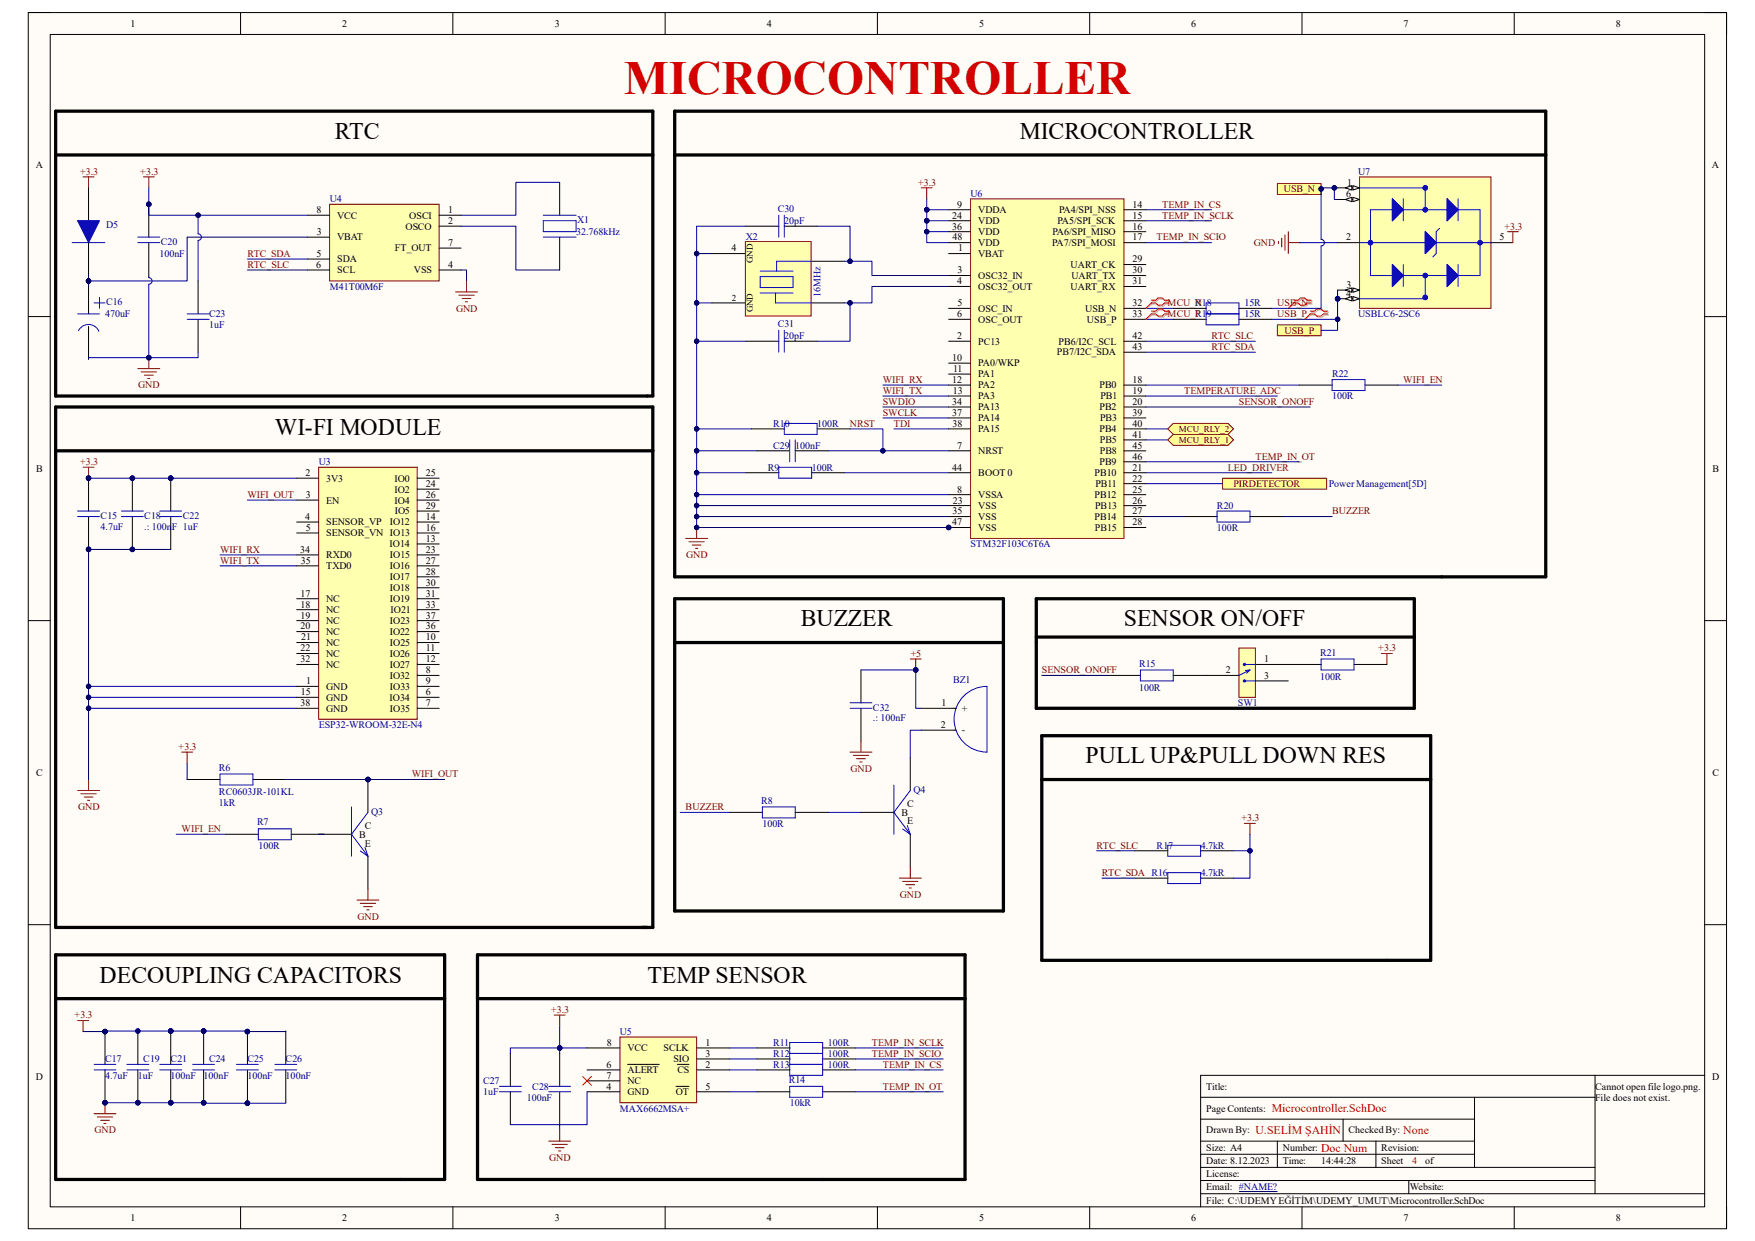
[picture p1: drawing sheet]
<svg xmlns="http://www.w3.org/2000/svg" width="297mm" height="210mm" viewBox="0 0 297 210" stroke-linecap="round" stroke-linejoin="round" font-family="sans-serif">
<defs><g id="words">
<text font-size="8" fill="#d50000" x="105.6" y="16">MICROCONTROLLER</text>
<g font-size="4">
<text x="56.7" y="23.5">RTC</text>
<text x="172.6" y="23.5">MICROCONTROLLER</text>
<text x="46.5" y="73.6">WI-FI MODULE</text>
<text x="135.5" y="106">BUZZER</text>
<text x="190.2" y="106">SENSOR ON/OFF</text>
<text x="183.7" y="129.2">PULL UP&amp;PULL DOWN RES</text>
<text x="16.8" y="166.3">DECOUPLING CAPACITORS</text>
<text x="109.6" y="166.3">TEMP SENSOR</text>
</g>
<g font-size="2" fill="#d50000">
<text x="212.5" y="191.9">U.SELİM ŞAHİN</text>
<text x="215.2" y="188.2">Microcontroller.SchDoc</text>
<text x="237.5" y="191.9">None</text>
<text x="223.6" y="194.9">Doc Num</text>
</g>
<g font-size="1.7">
<text x="22.1" y="4.5">1</text>
<text x="57.9" y="4.5">2</text>
<text x="93.9" y="4.5">3</text>
<text x="129.8" y="4.5">4</text>
<text x="165.7" y="4.5">5</text>
<text x="201.6" y="4.5">6</text>
<text x="237.5" y="4.5">7</text>
<text x="273.5" y="4.5">8</text>
<text x="6.1" y="28.4">A</text>
<text x="289.7" y="28.4">A</text>
<text x="162" y="35.1">9</text>
<text x="191.7" y="35.1">14</text>
<text x="227.8" y="33.4">6</text>
<text x="228" y="31.4">1</text>
<text x="53.6" y="36.1">8</text>
<text x="53.6" y="39.8">3</text>
<text x="57.1" y="40.7">VBAT</text>
<text x="57.1" y="37">VCC</text>
<text x="68.6" y="38.9">OSCO</text>
<text x="69.3" y="37">OSCI</text>
<text x="75.8" y="36.1">1</text>
<text x="75.8" y="37.9">2</text>
<text x="75.8" y="41.6">7</text>
<text x="161.2" y="37">24</text>
<text x="161.2" y="38.9">36</text>
<text x="161.2" y="40.7">48</text>
<text x="165.6" y="36.1">VDDA</text>
<text x="165.6" y="37.9">VDD</text>
<text x="165.6" y="39.8">VDD</text>
<text x="165.6" y="41.6">VDD</text>
<text x="178.1" y="41.6">PA7/SPI_MOSI</text>
<text x="178.1" y="39.8">PA6/SPI_MISO</text>
<text x="178.9" y="37.9">PA5/SPI_SCK</text>
<text x="179.2" y="36.1">PA4/SPI_NSS</text>
<text x="191.7" y="37">15</text>
<text x="191.7" y="38.9">16</text>
<text x="191.7" y="40.7">17</text>
<text x="227.8" y="40.7">2</text>
<text x="253.8" y="40.7">5</text>
<text x="53.5" y="45.3">6</text>
<text x="53.6" y="43.5">5</text>
<text x="57.1" y="44.4">SDA</text>
<text x="57.1" y="46.3">SCL</text>
<text x="66.8" y="42.5">FT_OUT</text>
<text x="70" y="46.3">VSS</text>
<text x="75.8" y="45.3">4</text>
<text x="123.8" y="42.5">4</text>
<text x="162.1" y="46.3">3</text>
<text x="162.1" y="42.5">1</text>
<text x="165.6" y="43.5">VBAT</text>
<text x="165.6" y="47.2">OSC32_IN</text>
<text x="181.2" y="45.3">UART_CK</text>
<text x="181.3" y="47.2">UART_TX</text>
<text x="191.7" y="44.4">29</text>
<text x="191.7" y="46.3">30</text>
<text x="162" y="48.1">4</text>
<text x="162" y="53.7">6</text>
<text x="162.1" y="51.8">5</text>
<text x="165.6" y="49.1">OSC32_OUT</text>
<text x="165.6" y="52.7">OSC_IN</text>
<text x="181.2" y="49.1">UART_RX</text>
<text x="183.6" y="52.7">USB_N</text>
<text x="191.7" y="51.8">32</text>
<text x="191.7" y="53.7">33</text>
<text x="191.7" y="48.1">31</text>
<text x="227.8" y="50.2">4</text>
<text x="227.9" y="48.7">3</text>
<text x="162" y="57.4">2</text>
<text x="165.6" y="54.6">OSC_OUT</text>
<text x="165.6" y="58.3">PC13</text>
<text x="179.2" y="58.3">PB6/I2C_SCL</text>
<text x="183.9" y="54.6">USB_P</text>
<text x="191.7" y="57.4">42</text>
<text x="191.7" y="59.2">43</text>
<text x="161.2" y="61.1">10</text>
<text x="161.2" y="64.8">12</text>
<text x="161.3" y="62.9">11</text>
<text x="165.6" y="62">PA0/WKP</text>
<text x="165.6" y="63.9">PA1</text>
<text x="165.6" y="65.7">PA2</text>
<text x="178.9" y="60.2">PB7/I2C_SDA</text>
<text x="186.1" y="65.7">PB0</text>
<text x="191.7" y="64.8">18</text>
<text x="161.2" y="68.5">34</text>
<text x="161.2" y="70.4">37</text>
<text x="161.2" y="66.7">13</text>
<text x="165.6" y="67.6">PA3</text>
<text x="165.6" y="69.4">PA13</text>
<text x="165.6" y="71.3">PA14</text>
<text x="186.1" y="69.4">PB2</text>
<text x="186.2" y="71.3">PB3</text>
<text x="186.2" y="67.6">PB1</text>
<text x="191.7" y="66.7">19</text>
<text x="191.7" y="68.5">20</text>
<text x="191.7" y="70.4">39</text>
<text x="161.2" y="72.2">38</text>
<text x="162" y="75.9">7</text>
<text x="165.6" y="76.9">NRST</text>
<text x="165.6" y="73.2">PA15</text>
<text x="186.1" y="73.2">PB4</text>
<text x="186.1" y="75">PB5</text>
<text x="186.1" y="76.9">PB8</text>
<text x="191.7" y="72.2">40</text>
<text x="191.7" y="74.1">41</text>
<text x="191.7" y="75.9">45</text>
<text x="191.7" y="77.8">46</text>
<text x="6.1" y="79.9">B</text>
<text x="51.7" y="80.6">2</text>
<text x="55.2" y="81.5">3V3</text>
<text x="66.8" y="83.4">IO2</text>
<text x="66.8" y="81.5">IO0</text>
<text x="72.1" y="82.4">24</text>
<text x="72.1" y="80.6">25</text>
<text x="161.2" y="79.6">44</text>
<text x="162" y="83.4">8</text>
<text x="165.6" y="80.6">BOOT 0</text>
<text x="185.3" y="80.6">PB10</text>
<text x="185.4" y="82.4">PB11</text>
<text x="186.1" y="78.7">PB9</text>
<text x="191.7" y="79.6">21</text>
<text x="191.7" y="81.5">22</text>
<text x="191.7" y="83.4">25</text>
<text x="289.8" y="79.9">B</text>
<text x="51.6" y="88">4</text>
<text x="51.7" y="84.3">3</text>
<text x="51.7" y="89.8">5</text>
<text x="55.2" y="85.2">EN</text>
<text x="55.2" y="88.9">SENSOR_VP</text>
<text x="66" y="88.9">IO12</text>
<text x="66.8" y="85.2">IO4</text>
<text x="66.8" y="87">IO5</text>
<text x="72.1" y="88">14</text>
<text x="72.1" y="89.8">16</text>
<text x="72.1" y="84.3">26</text>
<text x="72.1" y="86.1">29</text>
<text x="161.2" y="88.9">47</text>
<text x="161.2" y="87">35</text>
<text x="161.2" y="85.2">23</text>
<text x="165.6" y="84.3">VSSA</text>
<text x="165.6" y="86.1">VSS</text>
<text x="165.6" y="88">VSS</text>
<text x="165.6" y="89.8">VSS</text>
<text x="185.3" y="84.3">PB12</text>
<text x="185.3" y="88">PB14</text>
<text x="185.3" y="89.8">PB15</text>
<text x="185.3" y="86.1">PB13</text>
<text x="191.7" y="85.2">26</text>
<text x="191.7" y="87">27</text>
<text x="191.7" y="88.9">28</text>
<text x="50.8" y="93.6">34</text>
<text x="50.9" y="95.4">35</text>
<text x="55.2" y="90.8">SENSOR_VN IO13</text>
<text x="55.2" y="94.5">RXD0</text>
<text x="65.9" y="92.6">IO14</text>
<text x="66" y="94.5">IO15</text>
<text x="72.1" y="91.7">13</text>
<text x="72.1" y="93.6">23</text>
<text x="72.1" y="95.4">27</text>
<text x="50.8" y="101">17</text>
<text x="55.2" y="101.9">NC</text>
<text x="55.2" y="96.3">TXD0</text>
<text x="66" y="96.3">IO16</text>
<text x="66" y="98.2">IO17</text>
<text x="66" y="100">IO18</text>
<text x="66" y="101.9">IO19</text>
<text x="72.1" y="97.2">28</text>
<text x="72.1" y="99.1">30</text>
<text x="72.1" y="101">31</text>
<text x="50.8" y="102.8">18</text>
<text x="50.8" y="104.7">19</text>
<text x="50.8" y="106.5">20</text>
<text x="55.2" y="103.8">NC</text>
<text x="55.2" y="105.6">NC</text>
<text x="55.2" y="107.4">NC</text>
<text x="66" y="107.4">IO22</text>
<text x="66" y="105.6">IO23</text>
<text x="66.1" y="103.8">IO21</text>
<text x="72.1" y="102.8">33</text>
<text x="72.1" y="106.5">36</text>
<text x="72.1" y="104.7">37</text>
<text x="50.8" y="110.2">22</text>
<text x="50.8" y="112.1">32</text>
<text x="51" y="108.4">21</text>
<text x="55.2" y="109.3">NC</text>
<text x="55.2" y="111.2">NC</text>
<text x="55.2" y="113">NC</text>
<text x="66" y="111.2">IO26</text>
<text x="66" y="113">IO27</text>
<text x="66" y="109.3">IO25</text>
<text x="72.1" y="114">8</text>
<text x="72.1" y="108.4">10</text>
<text x="72.1" y="110.2">11</text>
<text x="72.1" y="112.1">12</text>
<text x="207.4" y="114">2</text>
<text x="214" y="112.1">1</text>
<text x="50.8" y="119.5">38</text>
<text x="50.9" y="117.6">15</text>
<text x="51.8" y="115.8">1</text>
<text x="55.2" y="116.7">GND</text>
<text x="55.2" y="118.6">GND</text>
<text x="65.9" y="118.6">IO34</text>
<text x="66" y="114.9">IO32</text>
<text x="66" y="116.7">IO33</text>
<text x="72.1" y="117.6">6</text>
<text x="72.1" y="119.5">7</text>
<text x="72.1" y="115.8">9</text>
<text x="159.3" y="119.5">1</text>
<text x="214" y="114.9">3</text>
<text x="55.2" y="120.4">GND</text>
<text x="66" y="120.4">IO35</text>
<text x="159.2" y="123.2">2</text>
<text x="162.8" y="124.1">-</text>
<text x="162.8" y="120.4">+</text>
<text x="6.1" y="131.3">C</text>
<text x="289.8" y="131.3">C</text>
<text x="153.5" y="136.6">C</text>
<text x="60.8" y="141.8">B</text>
<text x="61.7" y="140.3">C</text>
<text x="61.8" y="143.3">E</text>
<text x="152.6" y="138">B</text>
<text x="153.5" y="139.5">E</text>
<text x="102.7" y="177">8</text>
<text x="106.2" y="177.9">VCC</text>
<text x="112.3" y="177.9">SCLK</text>
<text x="114" y="179.8">SIO</text>
<text x="119.4" y="177">1</text>
<text x="119.4" y="178.9">3</text>
<text x="6.1" y="182.8">D</text>
<text x="102.7" y="184.4">4</text>
<text x="102.7" y="180.7">6</text>
<text x="102.7" y="182.5">7</text>
<text x="106.2" y="185.3">GND</text>
<text x="106.2" y="181.6">ALERT</text>
<text x="106.2" y="183.5">NC</text>
<text x="114.4" y="185.3">OT</text>
<text x="114.6" y="181.6">CS</text>
<text x="119.4" y="180.7">2</text>
<text x="119.4" y="184.4">5</text>
<text x="204.1" y="184.4">Title:</text>
<text x="270" y="184.4">Cannot open file logo.png.</text>
<text x="289.8" y="182.8">D</text>
<text x="204.1" y="191.8">Drawn By:</text>
<text x="204.1" y="188.1">Page Contents:</text>
<text x="228.2" y="191.8">Checked By:</text>
<text x="270" y="186.3">File does not exist.</text>
<text x="204.1" y="194.8">Size: A4</text>
<text x="204.1" y="197">Date: 8.12.2023</text>
<text x="217.1" y="194.8">Number:</text>
<text x="217.1" y="197">Time:</text>
<text x="223.6" y="197">14:44:28</text>
<text x="233.8" y="194.8">Revision:</text>
<text x="233.8" y="197">Sheet</text>
<text x="241.2" y="197">of</text>
<text x="204.1" y="203.7">File: C:\UDEMY EĞİTİM\UDEMY_UMUT\Microcontroller.SchDoc</text>
<text x="204.1" y="199.2">License:</text>
<text x="204.1" y="201.5">Email: #NAME?</text>
<text x="238.6" y="201.5">Website:</text>
<text x="22.1" y="206.7">1</text>
<text x="57.9" y="206.7">2</text>
<text x="93.9" y="206.7">3</text>
<text x="129.8" y="206.7">4</text>
<text x="165.7" y="206.7">5</text>
<text x="201.6" y="206.7">6</text>
<text x="237.5" y="206.7">7</text>
<text x="273.5" y="206.7">8</text>
</g>
<g font-size="1.7" fill="#800000">
<text x="13.5" y="29.6">+3.3</text>
<text x="23.7" y="29.6">+3.3</text>
<text x="155.4" y="31.4">+3.3</text>
<text x="196.7" y="35.1">TEMP_IN_CS</text>
<text x="217.3" y="32.6">USB_N</text>
<text x="195.7" y="40.7">TEMP_IN_SCIO</text>
<text x="196.7" y="37">TEMP_IN_SCLK</text>
<text x="212.2" y="41.6">GND</text>
<text x="254.6" y="38.9">+3.3</text>
<text x="41.9" y="43.5">RTC_SDA</text>
<text x="41.9" y="45.3">RTC_SLC</text>
<text x="77.2" y="52.7">GND</text>
<text x="197.6" y="51.8">MCU_N</text>
<text x="197.6" y="53.7">MCU_P</text>
<text x="216.2" y="51.8">USB_N</text>
<text x="216.2" y="53.7">USB_P</text>
<text x="205" y="57.4">RTC_SLC</text>
<text x="205" y="59.2">RTC_SDA</text>
<text x="217.4" y="56.5">USB_P</text>
<text x="23.4" y="65.7">GND</text>
<text x="149.4" y="64.8">WIFI_RX</text>
<text x="237.5" y="64.8">WIFI_EN</text>
<text x="149.4" y="66.7">WIFI_TX</text>
<text x="149.4" y="68.5">SWDIO</text>
<text x="149.4" y="70.4">SWCLK</text>
<text x="200.4" y="66.7">TEMPERATURE_ADC</text>
<text x="209.7" y="68.5">SENSOR_ONOFF</text>
<text x="143.8" y="72.2">NRST</text>
<text x="151.3" y="72.2">TDI</text>
<text x="212.5" y="77.8">TEMP_IN_OT</text>
<text x="13.5" y="78.7">+3.3</text>
<text x="207.8" y="79.6">LED_DRIVER</text>
<text x="208.7" y="82.4">PIRDETECTOR</text>
<text x="41.9" y="84.3">WIFI_OUT</text>
<text x="225.4" y="87">BUZZER</text>
<text x="37.3" y="93.6">WIFI_RX</text>
<text x="37.3" y="95.4">WIFI_TX</text>
<text x="116.1" y="94.5">GND</text>
<text x="154.1" y="111.2">+5</text>
<text x="176.3" y="114">SENSOR_ONOFF</text>
<text x="233.3" y="110.2">+3.3</text>
<text x="30.2" y="126.9">+3.3</text>
<text x="69.7" y="131.6">WIFI_OUT</text>
<text x="143.9" y="130.6">GND</text>
<text x="13.2" y="137.1">GND</text>
<text x="116" y="137.1">BUZZER</text>
<text x="30.7" y="140.8">WIFI_EN</text>
<text x="185.6" y="143.6">RTC_SLC</text>
<text x="210.1" y="139">+3.3</text>
<text x="186.5" y="148.3">RTC_SDA R16</text>
<text x="60.5" y="155.7">GND</text>
<text x="152.3" y="151.9">GND</text>
<text x="12.6" y="172.3">+3.3</text>
<text x="93.3" y="171.4">+3.3</text>
<text x="147.6" y="177">TEMP_IN_SCLK</text>
<text x="147.6" y="178.9">TEMP_IN_SCIO</text>
<text x="149.4" y="180.7">TEMP_IN_CS</text>
<text x="149.4" y="184.4">TEMP_IN_OT</text>
<text x="16" y="191.8">GND</text>
<text x="92.9" y="196.5">GND</text>
</g>
<g font-size="1.7" fill="#000080">
<text x="229.8" y="29.6">U7</text>
<text x="55.8" y="34.2">U4</text>
<text x="131.6" y="35.9">C30</text>
<text x="164.3" y="33.3">U6</text>
<text x="17.9" y="38.7">D5</text>
<text x="27.2" y="41.4">C20</text>
<text x="97.5" y="39.8">32.768kHz</text>
<text x="97.7" y="37.7">X1</text>
<text x="126.2" y="40.7">X2</text>
<text x="132.7" y="37.9">20pF</text>
<text x="27" y="43.5">100nF</text>
<text x="17.8" y="53.7">470uF</text>
<text x="17.9" y="51.6">C16</text>
<text x="35.4" y="53.7">C23</text>
<text x="55.8" y="49.1">M41T00M6F</text>
<text x="138.9" y="50.3" transform="rotate(-90 138.9 50.3)">16MHz</text>
<text x="202.3" y="51.8">R18</text>
<text x="202.3" y="53.7">R19</text>
<text x="210.6" y="51.8">15R</text>
<text x="210.6" y="53.7">15R</text>
<text x="229.8" y="53.7">USBLC6-2SC6</text>
<text x="35.4" y="55.5">1uF</text>
<text x="131.6" y="55.3">C31</text>
<text x="132.7" y="57.4">20pF</text>
<text x="225.4" y="63.9">R22</text>
<text x="225.4" y="67.6">100R</text>
<text x="130.9" y="75.9">C29</text>
<text x="130.9" y="72.2">R10</text>
<text x="134.6" y="75.9">100nF</text>
<text x="138.3" y="72.2">100R</text>
<text x="53.9" y="78.7">U3</text>
<text x="130" y="79.6">R9</text>
<text x="137.4" y="79.6">100R</text>
<text x="224.9" y="82.4">Power Management[5D]</text>
<text x="17" y="89.7">4.7uF</text>
<text x="17" y="87.8">C15</text>
<text x="24.4" y="89.7">.: 100nF 1uF</text>
<text x="24.4" y="87.8">C18</text>
<text x="30.9" y="87.8">C22</text>
<text x="206" y="89.8">100R</text>
<text x="206" y="86.1">R20</text>
<text x="164.3" y="92.6">STM32F103C6T6A</text>
<text x="192.8" y="112.8">R15</text>
<text x="223.4" y="111">R21</text>
<text x="161.3" y="115.6">BZ1</text>
<text x="192.8" y="116.9">100R</text>
<text x="209.5" y="119.5">SW1</text>
<text x="223.4" y="115.1">100R</text>
<text x="53.9" y="123.2">ESP32-WROOM-32E-N4</text>
<text x="147.7" y="122.1">.: 100nF</text>
<text x="147.7" y="120.3">C32</text>
<text x="37" y="130.4">R6</text>
<text x="37" y="136.4">1kR</text>
<text x="37" y="134.5">RC0603JR-101KL</text>
<text x="62.8" y="137.9">Q3</text>
<text x="128.8" y="136">R8</text>
<text x="154.6" y="134.2">Q4</text>
<text x="43.5" y="139.7">R7</text>
<text x="43.7" y="143.6">100R</text>
<text x="129" y="139.9">100R</text>
<text x="195.7" y="143.6">R17</text>
<text x="203.2" y="143.6">4.7kR</text>
<text x="203.2" y="148.3">4.7kR</text>
<text x="17.8" y="179.8">C17</text>
<text x="24.3" y="179.8">C19</text>
<text x="28.9" y="179.8">C21</text>
<text x="35.4" y="179.8">C24</text>
<text x="41.9" y="179.8">C25</text>
<text x="48.3" y="179.8">C26</text>
<text x="104.9" y="175.1">U5</text>
<text x="130.9" y="177">R11</text>
<text x="130.9" y="178.9">R12</text>
<text x="140.1" y="177">100R</text>
<text x="140.1" y="178.9">100R</text>
<text x="17.8" y="182.5">4.7uF</text>
<text x="23.3" y="182.5">1uF</text>
<text x="28.9" y="182.5">100nF</text>
<text x="34.5" y="182.5">100nF</text>
<text x="41.9" y="182.5">100nF</text>
<text x="48.3" y="182.5">100nF</text>
<text x="81.7" y="185.3">1uF</text>
<text x="81.7" y="183.5">C27</text>
<text x="90.1" y="184.4">C28</text>
<text x="130.9" y="180.7">R13</text>
<text x="133.5" y="183.3">R14</text>
<text x="140.1" y="180.7">100R</text>
<text x="89.2" y="186.3">100nF</text>
<text x="104.9" y="188.1">MAX6662MSA+</text>
<text x="133.6" y="187.2">10kR</text>
</g>
<text font-size="1.7" fill="#d50000" x="239" y="197">4</text>
<g font-size="1.5">
<text x="127.4" y="44.5" transform="rotate(-90 127.4 44.5)">GND</text>
<text x="123.9" y="50.9">2</text>
<text x="127.4" y="52.9" transform="rotate(-90 127.4 52.9)">GND</text>
</g>
<g font-size="1.5" fill="#800000">
<text x="199.5" y="74.9">MCU_RLY_1</text>
<text x="199.5" y="73.1">MCU_RLY_2</text>
</g>
</g></defs>
<path d="M4.8 2.1h287.4v205.8h-287.4z" fill-rule="evenodd" fill="#fffcf8"/>
<path d="M4.8 2.1h287.4v205.8h-287.4z" fill="none" stroke="#000" stroke-width=".17"/>
<path d="M8.5 5.8h280v198.4h-280z" fill-rule="evenodd" fill="#fffcf8"/>
<g fill="none" stroke="#000" stroke-width=".17">
<path d="M4.8 2.1h3.7M8.5 5.8h280v198.4h-280zM40.7 2.1v3.7M76.6 2.1v3.7M112.6 2.1v3.7M148.5 2.1v3.7M184.4 2.1v3.7M220.3 2.1v3.7M256.3 2.1v3.7M288.5 2.1h3.7v3.7M4.8 53.6h3.7M288.5 53.6h3.7"/>
<path d="M4.8 105h3.7M288.5 105h3.7M4.8 156.5h3.7M288.5 156.5h3.7M203.2 193.1h46.3M203.2 197.6h66.7M203.2 195.3h46.3M203.2 189.4h46.3M203.2 199.8h66.7M203.2 185.7h66.7M216.2 193.1v4.5M227.3 189.4v3.7"/>
<path d="M232.9 193.1v4.5M238.4 199.8v2.2M249.5 185.7v11.9M269.9 182v20M288.5 182h-85.3v22.2M40.7 204.2v3.7M76.6 204.2v3.7M112.6 204.2v3.7M148.5 204.2v3.7M184.4 204.2v3.7M203.2 202h85.3M220.3 204.2v3.7"/>
<path d="M256.3 204.2v3.7M292.2 204.2v3.7"/>
</g>
<path d="M209.7 201.6h6.5" fill="none" stroke="#000080" stroke-width=".17"/>
<path d="M175.4 101.3h64v18.6h-64zM175.4 107.8h64" fill="none" stroke="#000" stroke-width=".55"/>
<path d="M209.7 109.7h2.8v8.3h-2.8z" fill-rule="evenodd" fill="#ffffb0"/>
<path d="M209.7 109.7h2.8v8.3h-2.8z" fill="none" stroke="#800000" stroke-width=".17"/>
<path d="M204.1 114.3h5.6M212.5 112.4h5.5M212.5 115.2h5.5" fill="none" stroke="#000" stroke-width=".17"/>
<path d="M210.6 112.4h1.9M211.5 113.4l-1.8 .9M211.5 113.4l-.7 .1M211.5 113.4l-.5 .5" fill="none" stroke="#00f" stroke-width=".17"/>
<circle cx="210.6" cy="112.5" r=".19" fill="#00f"/>
<g fill="none" stroke="#00f" stroke-width=".17">
<path d="M210.6 115.2h1.9"/>
<circle cx="210.6" cy="112.5" r=".19"/>
</g>
<circle cx="210.6" cy="115.2" r=".19" fill="#00f"/>
<g fill="none" stroke="#00f" stroke-width=".17">
<path d="M193 113.4h5.6v1.8h-5.6zM223.6 111.5h5.6v1.9h-5.6z"/>
<circle cx="210.6" cy="115.2" r=".19"/>
</g>
<path d="M233.8 110.6h1.8M234.7 110.6v1.8" fill="none" stroke="#800000" stroke-width=".17"/>
<path d="M187.4 114.3h5.6M198.6 114.3h5.5M218 112.4h5.6M229.2 112.4h5.5" fill="none" stroke="#000" stroke-width=".17"/>
<path d="M55.8 34.6h18.5v12.9h-18.5z" fill-rule="evenodd" fill="#ffffb0"/>
<path d="M24.3 29.9h1.8M25.2 29.9v1.9M55.8 34.6h18.5v12.9h-18.5z" fill="none" stroke="#800000" stroke-width=".17"/>
<path d="M52.1 36.4h3.7M74.3 36.4h3.7M74.3 38.3h3.7M52.1 40.1h3.7M52.1 45.7h3.7M52.1 43.8h3.7M74.3 45.7h3.7M74.3 42h3.7" fill="none" stroke="#000" stroke-width=".17"/>
<path d="M9.4 18.8h101.1v48.2h-101.1zM9.4 26.2h101.1" fill="none" stroke="#000" stroke-width=".55"/>
<circle cx="25.2" cy="34.6" r=".37" fill="#000080"/>
<circle cx="25.2" cy="34.6" r=".37" fill="none" stroke="#000080" stroke-width=".17"/>
<path d="M25.2 34.6v5.5M25.2 41.1v5.6" fill="none" stroke="#000" stroke-width=".17"/>
<circle cx="25.2" cy="34.6" r=".37" fill="#000080"/>
<circle cx="25.2" cy="34.6" r=".37" fill="none" stroke="#000080" stroke-width=".17"/>
<path d="M91.9 36.4h5.6M91.9 37.4h5.6v1.8h-5.6zM23.3 41.1h3.7M23.3 40.1h3.7M91.9 40.1h5.6" fill="none" stroke="#00f" stroke-width=".17"/>
<path d="M14.1 29.9h1.8M15 29.9v1.9" fill="none" stroke="#800000" stroke-width=".17"/>
<path d="M15 31.8v5.6M94.7 30.9v5.5M94.7 40.1v5.6" fill="none" stroke="#000" stroke-width=".17"/>
<path d="M13.1 37.4h3.7l-1.8 3.7z" fill="#00f"/>
<path d="M13.1 37.4h3.7l-1.8 3.7zM12.2 41.1h5.6" fill="none" stroke="#00f" stroke-width=".17"/>
<path d="M15 41.1v5.5" fill="none" stroke="#000" stroke-width=".17"/>
<circle cx="15" cy="47.5" r=".37" fill="#000080"/>
<circle cx="15" cy="47.5" r=".37" fill="none" stroke="#000080" stroke-width=".17"/>
<path d="M15 47.5v5.6M15 55.2v5.6" fill="none" stroke="#000" stroke-width=".17"/>
<circle cx="15" cy="47.5" r=".37" fill="#000080"/>
<circle cx="15" cy="47.5" r=".37" fill="none" stroke="#000080" stroke-width=".17"/>
<path d="M13.1 53.1h3.7M13.3 56a1.91 1.91 0 0 1 1.7-1.1 1.91 1.91 0 0 1 1.7 1.2M15.9 51.3h1.9M16.8 50.3v1.9" fill="none" stroke="#00f" stroke-width=".17"/>
<path d="M23.3 62.4h3.7M23.9 62.9h2.6M24.4 63.5h1.5M25 64.1h.4M25.2 60.5v1.9" fill="none" stroke="#800000" stroke-width=".17"/>
<circle cx="25.2" cy="60.5" r=".37" fill="#000080"/>
<circle cx="25.2" cy="60.5" r=".37" fill="none" stroke="#000080" stroke-width=".17"/>
<path d="M77.1 49.4h3.7M77.7 50h2.6M78.2 50.5h1.5M78.8 51.1h.3M79 47.5v1.9M154.1 111.5h1.8M155 111.5v1.9" fill="none" stroke="#800000" stroke-width=".17"/>
<path d="M114.2 101.3h55.6v52.9h-55.6zM114.2 108.7h55.6" fill="none" stroke="#000" stroke-width=".55"/>
<circle cx="155" cy="113.4" r=".37" fill="#000080"/>
<circle cx="155" cy="113.4" r=".37" fill="none" stroke="#000080" stroke-width=".17"/>
<path d="M145.7 113.4v5.5M145.7 119.9v5.5M155.9 119.9h5.9M123.5 137.5h5.5M134.6 137.5h5.5M145.7 137.5h5.6M154.1 128.2v5.6M155.9 123.6h5.9M154.1 141.2v5.6" fill="none" stroke="#000" stroke-width=".17"/>
<path d="M143.9 119.9h3.7M143.9 118.9h3.7M163.1 117.8a5.5 5.5 0 0 1 3.9-1.6v11.1a5.6 5.6 0 0 1-5.1-3.5 5.6 5.6 0 0 1 1.2-6zM129 136.6h5.6v1.8h-5.6zM151.3 132.8v8.4M153.6 139.7l.5 1.5M154.1 133.8l-2.8 3.7 2.8 3.7M152.8 140.3l1.3 .9" fill="none" stroke="#00f" stroke-width=".17"/>
<path d="M143.9 127.3h3.7M144.4 127.8h2.6M145 128.4h1.4M145.5 129h.4M145.7 125.4v1.9M152.2 148.6h3.7M152.8 149.2h2.5M153.3 149.7h1.5M153.9 150.3h.3M154.1 146.8v1.8" fill="none" stroke="#800000" stroke-width=".17"/>
<path d="M80.8 161.6h82.5v38h-82.5zM80.8 169h82.5" fill="none" stroke="#000" stroke-width=".55"/>
<path d="M104.9 175.5h13v11.1h-13z" fill-rule="evenodd" fill="#ffffb0"/>
<path d="M93.8 171.8h1.8M94.7 171.8v1.8M104.9 175.5h13v11.1h-13zM92.9 193.1h3.7M93.4 193.7h2.6M94 194.2h1.5M94.5 194.8h.4M94.7 191.3v1.8" fill="none" stroke="#800000" stroke-width=".17"/>
<g fill="none" stroke="#000" stroke-width=".17">
<path d="M94.7 178.3v5.5M99.4 177.3h5.5M117.9 177.3h5.6M117.9 179.2h5.6M94.7 184.8v5.6M99.4 181.1h5.5M99.4 184.8h5.5M99.4 182.9h5.5M106.2 180.1h5.4M114.4 183.8h2.2M114.6 180.1h2M117.9 181.1h5.6"/>
<path d="M117.9 184.8h5.6M128.1 184.8h5.6M139.2 184.8h5.6"/>
</g>
<path d="M92.9 184.8h3.7M92.9 183.8h3.7M133.7 183.8h5.5v1.9h-5.5z" fill="none" stroke="#00f" stroke-width=".17"/>
<path d="M9.4 68.9h101.1v88.1h-101.1zM9.4 76.3h101.1" fill="none" stroke="#000" stroke-width=".55"/>
<path d="M53.9 79.1h16.7v42.6h-16.7z" fill-rule="evenodd" fill="#ffffb0"/>
<path d="M53.9 79.1h16.7v42.6h-16.7z" fill="none" stroke="#800000" stroke-width=".17"/>
<g fill="none" stroke="#000" stroke-width=".17">
<path d="M33.5 47.5v5.6M33.5 54v5.6M50.2 80.9h3.7M50.2 84.6h3.7M50.2 88.3h3.7M50.2 90.2h3.7M50.2 93.9h3.7M50.2 95.8h3.7M70.6 80.9h3.7M70.6 84.6h3.7M70.6 82.8h3.7M70.6 88.3h3.7"/>
<path d="M70.6 90.2h3.7M70.6 92.1h3.7M70.6 93.9h3.7M70.6 95.8h3.7M70.6 97.6h3.7M70.6 86.5h3.7M70.6 99.5h3.7M50.2 116.2h3.7M50.2 118h3.7M50.2 119.9h3.7M50.2 108.7h3.7M50.2 110.6h3.7"/>
<path d="M50.2 112.4h3.7M50.2 101.3h3.7M50.2 103.2h3.7M50.2 105h3.7M50.2 106.9h3.7M70.6 116.2h3.7M70.6 118h3.7M70.6 119.9h3.7M70.6 114.3h3.7M70.6 108.7h3.7M70.6 110.6h3.7M70.6 112.4h3.7"/>
<path d="M70.6 101.3h3.7M70.6 103.2h3.7M70.6 105h3.7M70.6 106.9h3.7M86.4 178.3v5.5M86.4 184.8v5.5"/>
</g>
<path d="M31.7 54h3.7M31.7 53.1h3.7M84.5 184.8h3.7M84.5 183.8h3.7" fill="none" stroke="#00f" stroke-width=".17"/>
<circle cx="15" cy="93" r=".37" fill="#000080"/>
<circle cx="15" cy="93" r=".37" fill="none" stroke="#000080" stroke-width=".17"/>
<circle cx="15" cy="80.9" r=".37" fill="#000080"/>
<circle cx="15" cy="80.9" r=".37" fill="none" stroke="#000080" stroke-width=".17"/>
<path d="M15 87.4v5.6" fill="none" stroke="#000" stroke-width=".17"/>
<circle cx="15" cy="93" r=".37" fill="#000080"/>
<circle cx="15" cy="93" r=".37" fill="none" stroke="#000080" stroke-width=".17"/>
<path d="M15 80.9v5.6" fill="none" stroke="#000" stroke-width=".17"/>
<circle cx="15" cy="80.9" r=".37" fill="#000080"/>
<circle cx="15" cy="80.9" r=".37" fill="none" stroke="#000080" stroke-width=".17"/>
<path d="M13.1 87.4h3.7M13.1 86.5h3.7" fill="none" stroke="#00f" stroke-width=".17"/>
<circle cx="28.9" cy="80.9" r=".37" fill="#000080"/>
<circle cx="28.9" cy="80.9" r=".37" fill="none" stroke="#000080" stroke-width=".17"/>
<path d="M28.9 80.9v5.6M28.9 87.4v5.6" fill="none" stroke="#000" stroke-width=".17"/>
<circle cx="28.9" cy="80.9" r=".37" fill="#000080"/>
<circle cx="28.9" cy="80.9" r=".37" fill="none" stroke="#000080" stroke-width=".17"/>
<path d="M27 87.4h3.7M27 86.5h3.7" fill="none" stroke="#00f" stroke-width=".17"/>
<circle cx="22.4" cy="93" r=".37" fill="#000080"/>
<circle cx="22.4" cy="93" r=".37" fill="none" stroke="#000080" stroke-width=".17"/>
<circle cx="22.4" cy="80.9" r=".37" fill="#000080"/>
<circle cx="22.4" cy="80.9" r=".37" fill="none" stroke="#000080" stroke-width=".17"/>
<path d="M22.4 87.4v5.6" fill="none" stroke="#000" stroke-width=".17"/>
<circle cx="22.4" cy="93" r=".37" fill="#000080"/>
<circle cx="22.4" cy="93" r=".37" fill="none" stroke="#000080" stroke-width=".17"/>
<path d="M22.4 80.9v5.6" fill="none" stroke="#000" stroke-width=".17"/>
<circle cx="22.4" cy="80.9" r=".37" fill="#000080"/>
<circle cx="22.4" cy="80.9" r=".37" fill="none" stroke="#000080" stroke-width=".17"/>
<path d="M20.5 87.4h3.8M20.5 86.5h3.8" fill="none" stroke="#00f" stroke-width=".17"/>
<path d="M14.1 79.1h1.8M15 79.1v1.8M13.1 133.8h3.7M13.7 134.3h2.6M14.2 134.9h1.5M14.8 135.4h.4M15 131.9v1.9" fill="none" stroke="#800000" stroke-width=".17"/>
<circle cx="15" cy="80.9" r=".37" fill="#000080"/>
<circle cx="15" cy="80.9" r=".37" fill="none" stroke="#000080" stroke-width=".17"/>
<circle cx="62.3" cy="131.9" r=".37" fill="#000080"/>
<circle cx="62.3" cy="131.9" r=".37" fill="none" stroke="#000080" stroke-width=".17"/>
<path d="M62.3 131.9v5.6M53.9 141.2h5.6" fill="none" stroke="#000" stroke-width=".17"/>
<circle cx="62.3" cy="131.9" r=".37" fill="#000080"/>
<circle cx="62.3" cy="131.9" r=".37" fill="none" stroke="#000080" stroke-width=".17"/>
<path d="M31.7 131.9h5.5M42.8 131.9h5.6M38.2 141.2h5.5M49.3 141.2h5.5M62.3 144.9v5.6" fill="none" stroke="#000" stroke-width=".17"/>
<path d="M37.2 131h5.6v1.8h-5.6zM59.5 136.6v8.3M62.3 137.5l-2.8 3.7 2.8 3.7M43.7 140.3h5.6v1.8h-5.6zM61 144l1.3 .9M61.8 143.4l.5 1.5" fill="none" stroke="#00f" stroke-width=".17"/>
<path d="M30.7 127.3h1.9M31.7 127.3v1.8M60.4 152.3h3.7M61 152.9h2.6M61.5 153.4h1.5M62.1 154h.4M62.3 150.5v1.8" fill="none" stroke="#800000" stroke-width=".17"/>
<circle cx="160.5" cy="89.3" r=".37" fill="#000080"/>
<circle cx="160.5" cy="89.3" r=".37" fill="none" stroke="#000080" stroke-width=".17"/>
<path d="M164.3 33.6h25.9v57.5h-25.9z" fill-rule="evenodd" fill="#ffffb0"/>
<path d="M164.3 33.6h25.9v57.5h-25.9z" fill="none" stroke="#800000" stroke-width=".17"/>
<g fill="none" stroke="#000" stroke-width=".17">
<path d="M160.5 35.5h3.7M160.5 37.4h3.7M160.5 39.2h3.7M190.2 35.5h3.7M190.2 37.4h3.7M190.2 39.2h3.7M160.5 42.9h3.7M160.5 46.6h3.7M160.5 48.5h3.7M160.5 52.2h3.7M160.5 54h3.7M160.5 41.1h3.7"/>
<path d="M190.2 41.1h3.7M160.5 61.5h3.7M160.5 63.3h3.7M160.5 65.2h3.7M160.5 67h3.7M160.5 83.7h3.7M160.5 85.6h3.7M160.5 87.4h3.7M160.5 89.3h3.7"/>
</g>
<circle cx="160.5" cy="89.3" r=".37" fill="#000080"/>
<circle cx="160.5" cy="89.3" r=".37" fill="none" stroke="#000080" stroke-width=".17"/>
<g fill="none" stroke="#000" stroke-width=".17">
<path d="M160.5 57.7h3.7M190.2 57.8h3.7M190.2 59.6h3.7M190.2 52.2h3.7M190.2 54h3.7M190.2 44.8h3.7M190.2 46.6h3.7M190.2 48.5h3.7M160.5 80h3.7M160.5 68.9h3.7M160.5 70.7h3.7M160.5 72.6h3.7"/>
<path d="M160.5 76.3h3.7M190.2 80h3.7M190.2 65.2h3.7M190.2 67h3.7M190.2 68.9h3.7M190.2 70.7h3.7M190.2 72.6h3.7M190.2 74.4h3.7M190.2 76.3h3.7M190.2 78.1h3.7M190.2 81.9h3.7M190.2 83.7h3.7"/>
<path d="M190.2 85.6h3.7M190.2 87.4h3.7M190.2 89.3h3.7"/>
</g>
<path d="M114.2 18.8h147.4v78.8h-147.4zM114.2 26.2h147.4M9.4 161.6h65.8v38h-65.8zM9.4 169h65.8" fill="none" stroke="#000" stroke-width=".55"/>
<path d="M13.1 172.7h1.9M14.1 172.7v1.9" fill="none" stroke="#800000" stroke-width=".17"/>
<circle cx="23.3" cy="186.6" r=".37" fill="#000080"/>
<circle cx="23.3" cy="186.6" r=".37" fill="none" stroke="#000080" stroke-width=".17"/>
<path d="M23.3 181.1v5.5" fill="none" stroke="#000" stroke-width=".17"/>
<circle cx="23.3" cy="186.6" r=".37" fill="#000080"/>
<circle cx="23.3" cy="186.6" r=".37" fill="none" stroke="#000080" stroke-width=".17"/>
<path d="M23.3 174.6v5.5" fill="none" stroke="#000" stroke-width=".17"/>
<path d="M21.5 181.1h3.7M21.5 180.1h3.7" fill="none" stroke="#00f" stroke-width=".17"/>
<circle cx="17.8" cy="186.6" r=".37" fill="#000080"/>
<circle cx="17.8" cy="186.6" r=".37" fill="none" stroke="#000080" stroke-width=".17"/>
<circle cx="17.8" cy="174.6" r=".37" fill="#000080"/>
<circle cx="17.8" cy="174.6" r=".37" fill="none" stroke="#000080" stroke-width=".17"/>
<path d="M17.8 181.1v5.5" fill="none" stroke="#000" stroke-width=".17"/>
<circle cx="17.8" cy="186.6" r=".37" fill="#000080"/>
<circle cx="17.8" cy="186.6" r=".37" fill="none" stroke="#000080" stroke-width=".17"/>
<path d="M17.8 174.6v5.5" fill="none" stroke="#000" stroke-width=".17"/>
<circle cx="17.8" cy="174.6" r=".37" fill="#000080"/>
<circle cx="17.8" cy="174.6" r=".37" fill="none" stroke="#000080" stroke-width=".17"/>
<path d="M15.9 181.1h3.7M15.9 180.1h3.7" fill="none" stroke="#00f" stroke-width=".17"/>
<circle cx="28.9" cy="174.5" r=".37" fill="#000080"/>
<circle cx="28.9" cy="174.5" r=".37" fill="none" stroke="#000080" stroke-width=".17"/>
<circle cx="28.9" cy="186.6" r=".37" fill="#000080"/>
<circle cx="28.9" cy="186.6" r=".37" fill="none" stroke="#000080" stroke-width=".17"/>
<path d="M28.9 174.5v5.6" fill="none" stroke="#000" stroke-width=".17"/>
<circle cx="28.9" cy="174.5" r=".37" fill="#000080"/>
<circle cx="28.9" cy="174.5" r=".37" fill="none" stroke="#000080" stroke-width=".17"/>
<path d="M28.9 181.1v5.5" fill="none" stroke="#000" stroke-width=".17"/>
<circle cx="28.9" cy="186.6" r=".37" fill="#000080"/>
<circle cx="28.9" cy="186.6" r=".37" fill="none" stroke="#000080" stroke-width=".17"/>
<path d="M27 180.1h3.7M27 181.1h3.7" fill="none" stroke="#00f" stroke-width=".17"/>
<path d="M15.9 188.5h3.7M16.5 189h2.6M17 189.6h1.5M17.6 190.1h.3M17.8 186.6v1.9" fill="none" stroke="#800000" stroke-width=".17"/>
<circle cx="17.8" cy="186.6" r=".37" fill="#000080"/>
<circle cx="17.8" cy="186.6" r=".37" fill="none" stroke="#000080" stroke-width=".17"/>
<circle cx="34.5" cy="174.5" r=".37" fill="#000080"/>
<circle cx="34.5" cy="174.5" r=".37" fill="none" stroke="#000080" stroke-width=".17"/>
<circle cx="34.5" cy="186.6" r=".37" fill="#000080"/>
<circle cx="34.5" cy="186.6" r=".37" fill="none" stroke="#000080" stroke-width=".17"/>
<path d="M34.5 174.5v5.6" fill="none" stroke="#000" stroke-width=".17"/>
<circle cx="34.5" cy="174.5" r=".37" fill="#000080"/>
<circle cx="34.5" cy="174.5" r=".37" fill="none" stroke="#000080" stroke-width=".17"/>
<path d="M34.5 181.1v5.5" fill="none" stroke="#000" stroke-width=".17"/>
<circle cx="34.5" cy="186.6" r=".37" fill="#000080"/>
<circle cx="34.5" cy="186.6" r=".37" fill="none" stroke="#000080" stroke-width=".17"/>
<path d="M32.6 180.1h3.7M32.6 181.1h3.7" fill="none" stroke="#00f" stroke-width=".17"/>
<circle cx="41.9" cy="186.7" r=".37" fill="#000080"/>
<circle cx="41.9" cy="186.7" r=".37" fill="none" stroke="#000080" stroke-width=".17"/>
<circle cx="41.9" cy="174.6" r=".37" fill="#000080"/>
<circle cx="41.9" cy="174.6" r=".37" fill="none" stroke="#000080" stroke-width=".17"/>
<path d="M41.9 181.1v5.6" fill="none" stroke="#000" stroke-width=".17"/>
<circle cx="41.9" cy="186.7" r=".37" fill="#000080"/>
<circle cx="41.9" cy="186.7" r=".37" fill="none" stroke="#000080" stroke-width=".17"/>
<path d="M41.9 174.6v5.5" fill="none" stroke="#000" stroke-width=".17"/>
<circle cx="41.9" cy="174.6" r=".37" fill="#000080"/>
<circle cx="41.9" cy="174.6" r=".37" fill="none" stroke="#000080" stroke-width=".17"/>
<path d="M40 181.1h3.7M40 180.1h3.7M46.5 181.1h3.7M46.5 180.1h3.7" fill="none" stroke="#00f" stroke-width=".17"/>
<path d="M137.4 51.3h5.5M137.4 44.2h5.5M48.4 174.5v5.6M48.4 181.1v5.5" fill="none" stroke="#000" stroke-width=".17"/>
<path d="M155.9 31.8h1.9M156.8 31.8v1.8" fill="none" stroke="#800000" stroke-width=".17"/>
<path d="M126.1 40.9h11.2v12.6h-11.2z" fill-rule="evenodd" fill="#ffffb0"/>
<path d="M126.1 40.9h11.2v12.6h-11.2zM116 91.1h3.8M116.6 91.7h2.6M117.2 92.2h1.4M117.7 92.8h.4M117.9 89.3v1.8" fill="none" stroke="#800000" stroke-width=".17"/>
<path d="M131.8 36.4v3.7M132.7 36.4v3.7M128.7 49.6h5.5M128.7 45.9h5.5M128.7 46.8h5.5v1.9h-5.5zM131.2 49.6v1.7h6.1M131.8 55.9v3.7M132.7 55.9v3.7M137.3 44.2h-5.9v1.7" fill="none" stroke="#00f" stroke-width=".17"/>
<path d="M126.2 38.3h5.6M132.7 38.3h5.6M120.5 51.3h5.6M120.5 42.9h5.6M126.2 57.7h5.6M132.7 57.7h5.6" fill="none" stroke="#000" stroke-width=".17"/>
<circle cx="117.9" cy="89.3" r=".37" fill="#000080"/>
<circle cx="117.9" cy="89.3" r=".37" fill="none" stroke="#000080" stroke-width=".17"/>
<g fill="none" stroke="#000" stroke-width=".17">
<path d="M198.6 52.2h5.5M198.6 54h5.5M209.7 52.2h5.5M209.7 54h5.5M126.2 80h5.6M127.2 72.6h5.5M128 76.3h5.6M134.6 76.3h5.5M137.4 80h5.5M138.3 72.6h5.6M219.9 65.2h5.5M231 65.2h5.6"/>
<path d="M200.4 87.4h5.6M211.5 87.4h5.6M128.1 177.3h5.6M128.1 179.2h5.6M139.2 177.3h5.6M139.2 179.2h5.6M128.1 181.1h5.6M139.2 181.1h5.6"/>
</g>
<path d="M204.1 51.3h5.6v3.7h-5.6zM204.1 53.1h5.6M131.8 79.1h5.6v1.8h-5.6zM132.7 71.7h5.6v1.8h-5.6zM133.7 74.4v3.7M134.6 74.4v3.7M225.4 64.2h5.6v1.9h-5.6zM206 86.5h5.5v1.8h-5.5zM133.7 176.4h5.5v5.6h-5.5zM133.7 178.3h5.5M133.7 180.1h5.5" fill="none" stroke="#00f" stroke-width=".17"/>
<path d="M219.1 51h.8l.3-.4h.8l.4 .4h.7M221.9 52.8h.8l.3-.3h.8l.3 .3h.8M222.1 51.4h-.7l-.4 .4h-.8l-.3-.4h-.8l-1.1 .8M224.9 53.3h-.8l-.3 .4h-.8l-.3-.4h-.8l-1.1 .7" fill="none" stroke="#d0a19e" stroke-width=".17"/>
<path d="M218.9 50.8h.8l.4-.4h.7l.4 .4h.7M221.7 52.7h.8l.3-.4h.8l.4 .4h.7M221.9 51.3h-.7l-.4 .3h-.7l-.4-.3h-.8l-.9 .9M224.7 53.1h-.7l-.4 .4h-.8l-.3-.4h-.8l-.9 .9" fill="none" stroke="#f00" stroke-width=".17"/>
<path d="M216.2 31.1h7.4v1.8h-7.4z" fill-rule="evenodd" fill="#ffff80"/>
<path d="M216.2 31.1h7.4v1.8h-7.4z" fill="none" stroke="#800000" stroke-width=".17"/>
<circle cx="223.6" cy="32" r=".37" fill="#000080"/>
<circle cx="223.6" cy="32" r=".37" fill="none" stroke="#000080" stroke-width=".17"/>
<path d="M216.2 55h7.4v1.8h-7.4z" fill-rule="evenodd" fill="#ffff80"/>
<path d="M216.2 55h7.4v1.8h-7.4z" fill="none" stroke="#800000" stroke-width=".17"/>
<circle cx="226.4" cy="50.6" r=".37" fill="#000080"/>
<circle cx="226.4" cy="50.6" r=".37" fill="none" stroke="#000080" stroke-width=".17"/>
<path d="M230.1 29.9h22.2v22.3h-22.2z" fill-rule="evenodd" fill="#ffffb0"/>
<path d="M230.1 29.9h22.2v22.3h-22.2z" fill="none" stroke="#800000" stroke-width=".17"/>
<g fill="none" stroke="#00f" stroke-width=".17">
<path d="M235.6 35.5h-3.7v11.1h3.7M235.6 33.6l1.9 1.9-1.9 1.9zM237.5 35.5h7.4M237.5 33.6v3.8M241.2 39.2l1.9 1.9-1.9 1.8zM241.2 31.8v3.7M243.6 38.7l-.5 .5v3.7l-.6 .6M244.9 33.6l1.9 1.9-1.9 1.9zM246.8 35.5h3.7v11.1h-3.7M246.8 33.6v3.8M230.1 41.1h11.1M235.6 44.8l1.9 1.8-1.9 1.9z"/>
<path d="M237.5 44.8v3.7M237.5 46.6h7.4M241.2 46.6v3.7M243.1 41.1h9.2M244.9 44.8l1.9 1.8-1.9 1.9zM246.8 44.8v3.7"/>
</g>
<path d="M235.6 33.6l1.9 1.9-1.9 1.9z" fill="#00f"/>
<path d="M235.6 33.6l1.9 1.9-1.9 1.9z" fill="none" stroke="#00f" stroke-width=".17"/>
<path d="M244.9 33.6l1.9 1.9-1.9 1.9z" fill="#00f"/>
<path d="M244.9 33.6l1.9 1.9-1.9 1.9z" fill="none" stroke="#00f" stroke-width=".17"/>
<path d="M235.6 44.8l1.9 1.8-1.9 1.9z" fill="#00f"/>
<path d="M235.6 44.8l1.9 1.8-1.9 1.9z" fill="none" stroke="#00f" stroke-width=".17"/>
<path d="M244.9 44.8l1.9 1.8-1.9 1.9z" fill="#00f"/>
<path d="M244.9 44.8l1.9 1.8-1.9 1.9z" fill="none" stroke="#00f" stroke-width=".17"/>
<path d="M241.2 39.2l1.9 1.9-1.9 1.8z" fill="#00f"/>
<path d="M241.2 39.2l1.9 1.9-1.9 1.8z" fill="none" stroke="#00f" stroke-width=".17"/>
<g fill="none" stroke="#00f" stroke-width=".55">
<circle cx="241.2" cy="31.8" r=".19"/>
<circle cx="241.2" cy="35.5" r=".19"/>
<circle cx="231.9" cy="41.1" r=".19"/>
<circle cx="241.2" cy="46.6" r=".19"/>
<circle cx="241.2" cy="50.3" r=".19"/>
<circle cx="250.5" cy="41.1" r=".19"/>
</g>
<path d="M226.4 31.8h3.7" fill="none" stroke="#000" stroke-width=".17"/>
<path d="M229 31.4l1.1 .4-1.1 .4z" fill="#f8fcff"/>
<path d="M229 31.4l1.1 .4-1.1 .4z" fill="none" stroke="#000" stroke-width=".17"/>
<path d="M227.7 31.8l1.1-.4v.8z" fill="#f8fcff"/>
<path d="M227.7 31.8l1.1-.4v.8zM226.4 41.1h3.7M226.4 49.1h3.7" fill="none" stroke="#000" stroke-width=".17"/>
<path d="M229 48.7l1.1 .4-1.1 .4z" fill="#f8fcff"/>
<path d="M229 48.7l1.1 .4-1.1 .4z" fill="none" stroke="#000" stroke-width=".17"/>
<path d="M227.7 49.1l1.1-.4v.8z" fill="#f8fcff"/>
<path d="M226.4 33.8h3.7M227.7 49.1l1.1-.4v.8z" fill="none" stroke="#000" stroke-width=".17"/>
<path d="M229 33.4l1.1 .4-1.1 .3z" fill="#f8fcff"/>
<path d="M229 33.4l1.1 .4-1.1 .3z" fill="none" stroke="#000" stroke-width=".17"/>
<path d="M227.7 33.8l1.1-.4v.7z" fill="#f8fcff"/>
<path d="M227.7 33.8l1.1-.4v.7zM226.4 50.6h3.7M252.3 41.1h3.7" fill="none" stroke="#000" stroke-width=".17"/>
<path d="M229 50.2l1.1 .4-1.1 .3z" fill="#f8fcff"/>
<path d="M229 50.2l1.1 .4-1.1 .3z" fill="none" stroke="#000" stroke-width=".17"/>
<path d="M227.7 50.6l1.1-.4v.7z" fill="#f8fcff"/>
<path d="M227.7 50.6l1.1-.4v.7z" fill="none" stroke="#000" stroke-width=".17"/>
<circle cx="226.4" cy="50.6" r=".37" fill="#000080"/>
<circle cx="226.4" cy="50.6" r=".37" fill="none" stroke="#000080" stroke-width=".17"/>
<path d="M230.2 31.8h10.9M230 50.6h11M197.6 143h5.6v1.9h-5.6zM197.6 147.7h5.6v1.8h-5.6z" fill="none" stroke="#00f" stroke-width=".17"/>
<path d="M217.5 39.8v2.6M218 39.2v3.7M255.1 39.2h1.9M256 39.2v1.9M216.4 40.9v.3M216.9 40.3v1.5M218 41.1h1.9M210.6 139.3h1.9M211.5 139.3v1.9" fill="none" stroke="#800000" stroke-width=".17"/>
<path d="M192.1 148.6h5.5M192.1 144h5.5M203.2 148.6h5.6M203.2 144h5.6" fill="none" stroke="#000" stroke-width=".17"/>
<path d="M176.3 124.5h65.8v38h-65.8zM176.3 131.9h65.8" fill="none" stroke="#000" stroke-width=".55"/>
<path d="M206.9 80.9h17.6v1.9h-17.6z" fill-rule="evenodd" fill="#ffff80"/>
<path d="M206.9 80.9h17.6v1.9h-17.6z" fill="none" stroke="#800000" stroke-width=".17"/>
<path d="M198.6 73.5h9.2l1 .9-1 1h-9.2l-1-1z" fill-rule="evenodd" fill="#ffff80"/>
<path d="M198.6 73.5h9.2l1 .9-1 1h-9.2l-1-1z" fill="none" stroke="#800000" stroke-width=".17"/>
<path d="M98.6 182.2l1.5 1.5M100.1 182.2l-1.5 1.5" fill="none" stroke="#f00" stroke-width=".17"/>
<path d="M198.6 71.7h9.2l1 .9-1 .9h-9.2l-1-.9z" fill-rule="evenodd" fill="#ffff80"/>
<path d="M198.6 71.7h9.2l1 .9-1 .9h-9.2l-1-.9z" fill="none" stroke="#800000" stroke-width=".17"/>
<path d="M15 46.6v1.9M176.3 114.3h11.1" fill="none" stroke="#000080" stroke-width=".17"/>
<circle cx="15" cy="47.5" r=".37" fill="#000080"/>
<g fill="none" stroke="#000080" stroke-width=".17">
<path d="M78 38.3h9.3v7.4h7.4M94.7 30.9h-7.4v5.5h-9.3M52.1 40.1h-20.4v7.4h-16.7M78 45.7h1v1.8"/>
<circle cx="15" cy="47.5" r=".37"/>
</g>
<circle cx="15" cy="47.5" r=".37" fill="#000080"/>
<g fill="none" stroke="#000080" stroke-width=".17">
<path d="M41.9 43.8h10.2M41.9 45.7h10.2M155 113.4v6.5h.9"/>
<circle cx="15" cy="47.5" r=".37"/>
</g>
<circle cx="155" cy="113.4" r=".37" fill="#000080"/>
<g fill="none" stroke="#000080" stroke-width=".17">
<path d="M145.7 113.4h9.3"/>
<circle cx="155" cy="113.4" r=".37"/>
</g>
<circle cx="155" cy="113.4" r=".37" fill="#000080"/>
<g fill="none" stroke="#000080" stroke-width=".17">
<path d="M115.1 137.5h8.4M140.1 137.5h5.6M155.9 123.6h-1.8v4.6M99.4 177.3h-4.7v1"/>
<circle cx="155" cy="113.4" r=".37"/>
</g>
<circle cx="94.7" cy="177.3" r=".37" fill="#000080"/>
<g fill="none" stroke="#000080" stroke-width=".17">
<path d="M94.7 173.6v3.7"/>
<circle cx="94.7" cy="177.3" r=".37"/>
</g>
<circle cx="94.7" cy="177.3" r=".37" fill="#000080"/>
<g fill="none" stroke="#000080" stroke-width=".17">
<path d="M33.5 36.4v3.2a.56 .56 0 0 1 .6 .5 .56 .56 0 0 1-.6 .6v6.8M94.7 190.4v.9M123.5 184.8h4.6"/>
<circle cx="94.7" cy="177.3" r=".37"/>
</g>
<circle cx="33.5" cy="36.4" r=".37" fill="#000080"/>
<g fill="none" stroke="#000080" stroke-width=".17">
<path d="M25.2 60.5h-10.2v.3"/>
<circle cx="33.5" cy="36.4" r=".37"/>
</g>
<circle cx="25.2" cy="60.5" r=".37" fill="#000080"/>
<g fill="none" stroke="#000080" stroke-width=".17">
<path d="M25.2 46.7v.3a.56 .56 0 0 1 .5 .5 .56 .56 0 0 1-.5 .6v12.4h8.3v-.9"/>
<circle cx="25.2" cy="60.5" r=".37"/>
</g>
<circle cx="25.2" cy="60.5" r=".37" fill="#000080"/>
<g fill="none" stroke="#000080" stroke-width=".17">
<path d="M94.7 177.3h-8.3v1"/>
<circle cx="25.2" cy="60.5" r=".37"/>
</g>
<circle cx="94.7" cy="177.3" r=".37" fill="#000080"/>
<g fill="none" stroke="#000080" stroke-width=".17">
<path d="M15 80.9h13.9"/>
<circle cx="94.7" cy="177.3" r=".37"/>
</g>
<circle cx="15" cy="80.9" r=".37" fill="#000080"/>
<circle cx="15" cy="80.9" r=".37" fill="none" stroke="#000080" stroke-width=".17"/>
<circle cx="22.4" cy="80.9" r=".37" fill="#000080"/>
<circle cx="22.4" cy="80.9" r=".37" fill="none" stroke="#000080" stroke-width=".17"/>
<circle cx="28.9" cy="80.9" r=".37" fill="#000080"/>
<g fill="none" stroke="#000080" stroke-width=".17">
<path d="M15 93h13.9"/>
<circle cx="28.9" cy="80.9" r=".37"/>
</g>
<circle cx="15" cy="93" r=".37" fill="#000080"/>
<circle cx="15" cy="93" r=".37" fill="none" stroke="#000080" stroke-width=".17"/>
<circle cx="22.4" cy="93" r=".37" fill="#000080"/>
<g fill="none" stroke="#000080" stroke-width=".17">
<path d="M28.9 80.9h21.3"/>
<circle cx="22.4" cy="93" r=".37"/>
</g>
<circle cx="28.9" cy="80.9" r=".37" fill="#000080"/>
<g fill="none" stroke="#000080" stroke-width=".17">
<path d="M15 116.2h35.2"/>
<circle cx="28.9" cy="80.9" r=".37"/>
</g>
<circle cx="15" cy="116.2" r=".37" fill="#000080"/>
<g fill="none" stroke="#000080" stroke-width=".17">
<path d="M15 118h35.2"/>
<circle cx="15" cy="116.2" r=".37"/>
</g>
<circle cx="15" cy="118" r=".37" fill="#000080"/>
<g fill="none" stroke="#000080" stroke-width=".17">
<path d="M15 119.9h35.2"/>
<circle cx="15" cy="118" r=".37"/>
</g>
<circle cx="15" cy="119.9" r=".37" fill="#000080"/>
<g fill="none" stroke="#000080" stroke-width=".17">
<path d="M48.4 131.9h13.9M29.8 141.2h8.4M53.9 141.2h.9"/>
<circle cx="15" cy="119.9" r=".37"/>
</g>
<circle cx="62.3" cy="131.9" r=".37" fill="#000080"/>
<g fill="none" stroke="#000080" stroke-width=".17">
<path d="M62.3 131.9h12.9"/>
<circle cx="62.3" cy="131.9" r=".37"/>
</g>
<circle cx="62.3" cy="131.9" r=".37" fill="#000080"/>
<g fill="none" stroke="#000080" stroke-width=".17">
<path d="M15 93v38.9M41.9 84.6h8.3M31.7 129.1v2.8"/>
<circle cx="62.3" cy="131.9" r=".37"/>
</g>
<circle cx="15" cy="93" r=".37" fill="#000080"/>
<circle cx="15" cy="93" r=".37" fill="none" stroke="#000080" stroke-width=".17"/>
<circle cx="15" cy="116.2" r=".37" fill="#000080"/>
<circle cx="15" cy="116.2" r=".37" fill="none" stroke="#000080" stroke-width=".17"/>
<circle cx="15" cy="118" r=".37" fill="#000080"/>
<circle cx="15" cy="118" r=".37" fill="none" stroke="#000080" stroke-width=".17"/>
<circle cx="15" cy="119.9" r=".37" fill="#000080"/>
<g fill="none" stroke="#000080" stroke-width=".17">
<path d="M17.8 186.6h11.1"/>
<circle cx="15" cy="119.9" r=".37"/>
</g>
<circle cx="17.8" cy="186.6" r=".37" fill="#000080"/>
<circle cx="17.8" cy="186.6" r=".37" fill="none" stroke="#000080" stroke-width=".17"/>
<circle cx="23.3" cy="186.6" r=".37" fill="#000080"/>
<circle cx="23.3" cy="186.6" r=".37" fill="none" stroke="#000080" stroke-width=".17"/>
<circle cx="28.9" cy="186.6" r=".37" fill="#000080"/>
<g fill="none" stroke="#000080" stroke-width=".17">
<path d="M14.1 174.6h3.7"/>
<circle cx="28.9" cy="186.6" r=".37"/>
</g>
<circle cx="17.8" cy="174.6" r=".37" fill="#000080"/>
<g fill="none" stroke="#000080" stroke-width=".17">
<path d="M23.3 174.5v.1"/>
<circle cx="17.8" cy="174.6" r=".37"/>
</g>
<circle cx="23.3" cy="174.5" r=".37" fill="#000080"/>
<g fill="none" stroke="#000080" stroke-width=".17">
<path d="M28.9 174.5h-11.1v.1"/>
<circle cx="23.3" cy="174.5" r=".37"/>
</g>
<circle cx="17.8" cy="174.6" r=".37" fill="#000080"/>
<circle cx="17.8" cy="174.6" r=".37" fill="none" stroke="#000080" stroke-width=".17"/>
<circle cx="23.3" cy="174.5" r=".37" fill="#000080"/>
<circle cx="23.3" cy="174.5" r=".37" fill="none" stroke="#000080" stroke-width=".17"/>
<circle cx="28.9" cy="174.5" r=".37" fill="#000080"/>
<g fill="none" stroke="#000080" stroke-width=".17">
<path d="M28.9 174.5h5.6"/>
<circle cx="28.9" cy="174.5" r=".37"/>
</g>
<circle cx="28.9" cy="174.5" r=".37" fill="#000080"/>
<circle cx="28.9" cy="174.5" r=".37" fill="none" stroke="#000080" stroke-width=".17"/>
<circle cx="34.5" cy="174.5" r=".37" fill="#000080"/>
<g fill="none" stroke="#000080" stroke-width=".17">
<path d="M34.5 174.5h7.4v.1"/>
<circle cx="34.5" cy="174.5" r=".37"/>
</g>
<circle cx="41.9" cy="174.6" r=".37" fill="#000080"/>
<circle cx="41.9" cy="174.6" r=".37" fill="none" stroke="#000080" stroke-width=".17"/>
<circle cx="34.5" cy="174.5" r=".37" fill="#000080"/>
<g fill="none" stroke="#000080" stroke-width=".17">
<path d="M48.4 174.5v.1h-6.5"/>
<circle cx="34.5" cy="174.5" r=".37"/>
</g>
<circle cx="41.9" cy="174.6" r=".37" fill="#000080"/>
<g fill="none" stroke="#000080" stroke-width=".17">
<path d="M48.4 186.6v.1h-6.5"/>
<circle cx="41.9" cy="174.6" r=".37"/>
</g>
<circle cx="41.9" cy="186.7" r=".37" fill="#000080"/>
<g fill="none" stroke="#000080" stroke-width=".17">
<path d="M34.5 186.6v.1h7.4"/>
<circle cx="41.9" cy="186.7" r=".37"/>
</g>
<circle cx="34.5" cy="186.6" r=".37" fill="#000080"/>
<circle cx="34.5" cy="186.6" r=".37" fill="none" stroke="#000080" stroke-width=".17"/>
<circle cx="41.9" cy="186.7" r=".37" fill="#000080"/>
<g fill="none" stroke="#000080" stroke-width=".17">
<path d="M28.9 186.6h5.6"/>
<circle cx="41.9" cy="186.7" r=".37"/>
</g>
<circle cx="28.9" cy="186.6" r=".37" fill="#000080"/>
<circle cx="28.9" cy="186.6" r=".37" fill="none" stroke="#000080" stroke-width=".17"/>
<circle cx="34.5" cy="186.6" r=".37" fill="#000080"/>
<g fill="none" stroke="#000080" stroke-width=".17">
<path d="M156.8 33.6v1.9"/>
<circle cx="34.5" cy="186.6" r=".37"/>
</g>
<circle cx="156.8" cy="35.5" r=".37" fill="#000080"/>
<g fill="none" stroke="#000080" stroke-width=".17">
<path d="M156.8 35.5v1.9"/>
<circle cx="156.8" cy="35.5" r=".37"/>
</g>
<circle cx="156.8" cy="35.5" r=".37" fill="#000080"/>
<circle cx="156.8" cy="35.5" r=".37" fill="none" stroke="#000080" stroke-width=".17"/>
<circle cx="156.8" cy="37.4" r=".37" fill="#000080"/>
<g fill="none" stroke="#000080" stroke-width=".17">
<path d="M156.8 35.5h3.7"/>
<circle cx="156.8" cy="37.4" r=".37"/>
</g>
<circle cx="156.8" cy="35.5" r=".37" fill="#000080"/>
<g fill="none" stroke="#000080" stroke-width=".17">
<path d="M156.8 37.4h3.7"/>
<circle cx="156.8" cy="35.5" r=".37"/>
</g>
<circle cx="156.8" cy="37.4" r=".37" fill="#000080"/>
<g fill="none" stroke="#000080" stroke-width=".17">
<path d="M156.8 37.4v1.8h3.7"/>
<circle cx="156.8" cy="37.4" r=".37"/>
</g>
<circle cx="156.8" cy="39.2" r=".37" fill="#000080"/>
<circle cx="156.8" cy="39.2" r=".37" fill="none" stroke="#000080" stroke-width=".17"/>
<circle cx="156.8" cy="37.4" r=".37" fill="#000080"/>
<g fill="none" stroke="#000080" stroke-width=".17">
<path d="M156.8 39.2v1.9h3.7"/>
<circle cx="156.8" cy="37.4" r=".37"/>
</g>
<circle cx="156.8" cy="39.2" r=".37" fill="#000080"/>
<g fill="none" stroke="#000080" stroke-width=".17">
<path d="M142.9 44.2h1"/>
<circle cx="156.8" cy="39.2" r=".37"/>
</g>
<circle cx="143.9" cy="44.2" r=".37" fill="#000080"/>
<g fill="none" stroke="#000080" stroke-width=".17">
<path d="M143.9 51.3v6.4h-5.6"/>
<circle cx="143.9" cy="44.2" r=".37"/>
</g>
<circle cx="143.9" cy="51.3" r=".37" fill="#000080"/>
<g fill="none" stroke="#000080" stroke-width=".17">
<path d="M138.3 38.3h5.6v5.9h3.7v2.4h12.9"/>
<circle cx="143.9" cy="51.3" r=".37"/>
</g>
<circle cx="143.9" cy="44.2" r=".37" fill="#000080"/>
<g fill="none" stroke="#000080" stroke-width=".17">
<path d="M117.9 83.7h42.6"/>
<circle cx="143.9" cy="44.2" r=".37"/>
</g>
<circle cx="117.9" cy="83.7" r=".37" fill="#000080"/>
<g fill="none" stroke="#000080" stroke-width=".17">
<path d="M117.9 85.6h42.6"/>
<circle cx="117.9" cy="83.7" r=".37"/>
</g>
<circle cx="117.9" cy="85.6" r=".37" fill="#000080"/>
<g fill="none" stroke="#000080" stroke-width=".17">
<path d="M143.9 72.6h5.5v3.7"/>
<circle cx="117.9" cy="85.6" r=".37"/>
</g>
<circle cx="149.4" cy="76.3" r=".37" fill="#000080"/>
<g fill="none" stroke="#000080" stroke-width=".17">
<path d="M193.9 37.4h11.1M193.9 35.5h11.1M193.9 41.1h11.1M117.9 72.6h9.3M193.9 65.2h26M236.6 65.2h7.4M193.9 87.4h6.5M123.5 177.3h4.6M123.5 179.2h4.6M144.8 177.3h14.8M144.8 179.2h14.8M123.5 181.1h4.6"/>
<path d="M144.8 181.1h14.8M144.8 184.8h14.8"/>
<circle cx="149.4" cy="76.3" r=".37"/>
</g>
<circle cx="117.9" cy="72.6" r=".37" fill="#000080"/>
<g fill="none" stroke="#000080" stroke-width=".17">
<path d="M117.9 76.3h10.1"/>
<circle cx="117.9" cy="72.6" r=".37"/>
</g>
<circle cx="117.9" cy="76.3" r=".37" fill="#000080"/>
<g fill="none" stroke="#000080" stroke-width=".17">
<path d="M117.9 80h8.3"/>
<circle cx="117.9" cy="76.3" r=".37"/>
</g>
<circle cx="117.9" cy="80" r=".37" fill="#000080"/>
<g fill="none" stroke="#000080" stroke-width=".17">
<path d="M160.5 48.5h-12.9v2.8h-4.7M142.9 80h17.6M149.4 67h11.1M149.4 65.2h11.1M193.9 68.9h27.8M37.2 93.9h13M37.2 95.8h13M217.1 87.4h8.3"/>
<circle cx="117.9" cy="80" r=".37"/>
</g>
<circle cx="143.9" cy="51.3" r=".37" fill="#000080"/>
<g fill="none" stroke="#000080" stroke-width=".17">
<path d="M225.8 31.8v2h.6M193.9 52.2h4.7M193.9 54h4.7"/>
<circle cx="143.9" cy="51.3" r=".37"/>
</g>
<circle cx="225.8" cy="31.8" r=".37" fill="#000080"/>
<g fill="none" stroke="#000080" stroke-width=".17">
<path d="M193.9 57.8h18.6M193.9 59.6h18.6M219.9 41.1h6.5M208.8 144h2.7v4.6h-2.7"/>
<circle cx="225.8" cy="31.8" r=".37"/>
</g>
<circle cx="211.5" cy="144" r=".37" fill="#000080"/>
<g fill="none" stroke="#000080" stroke-width=".17">
<path d="M211.5 141.2v2.8"/>
<circle cx="211.5" cy="144" r=".37"/>
</g>
<circle cx="211.5" cy="144" r=".37" fill="#000080"/>
<g fill="none" stroke="#000080" stroke-width=".17">
<path d="M126.2 38.3h-8.3v19.4M193.9 67h22.3M185.6 144h6.5M186.5 148.6h5.6"/>
<circle cx="211.5" cy="144" r=".37"/>
</g>
<circle cx="117.9" cy="42.9" r=".37" fill="#000080"/>
<circle cx="117.9" cy="42.9" r=".37" fill="none" stroke="#000080" stroke-width=".17"/>
<circle cx="117.9" cy="51.3" r=".37" fill="#000080"/>
<circle cx="117.9" cy="51.3" r=".37" fill="none" stroke="#000080" stroke-width=".17"/>
<circle cx="117.9" cy="57.7" r=".37" fill="#000080"/>
<g fill="none" stroke="#000080" stroke-width=".17">
<path d="M117.9 51.3h2.6"/>
<circle cx="117.9" cy="57.7" r=".37"/>
</g>
<circle cx="117.9" cy="51.3" r=".37" fill="#000080"/>
<g fill="none" stroke="#000080" stroke-width=".17">
<path d="M117.9 42.9h2.6"/>
<circle cx="117.9" cy="51.3" r=".37"/>
</g>
<circle cx="117.9" cy="42.9" r=".37" fill="#000080"/>
<g fill="none" stroke="#000080" stroke-width=".17">
<path d="M160.5 87.4h-42.6v1.9h43.4"/>
<circle cx="117.9" cy="42.9" r=".37"/>
</g>
<circle cx="160.5" cy="89.3" r=".37" fill="#000080"/>
<circle cx="160.5" cy="89.3" r=".37" fill="none" stroke="#000080" stroke-width=".17"/>
<circle cx="117.9" cy="89.3" r=".37" fill="#000080"/>
<circle cx="117.9" cy="89.3" r=".37" fill="none" stroke="#000080" stroke-width=".17"/>
<circle cx="117.9" cy="87.4" r=".37" fill="#000080"/>
<g fill="none" stroke="#000080" stroke-width=".17">
<path d="M126.2 57.7h-8.3v29.7"/>
<circle cx="117.9" cy="87.4" r=".37"/>
</g>
<circle cx="117.9" cy="57.7" r=".37" fill="#000080"/>
<circle cx="117.9" cy="57.7" r=".37" fill="none" stroke="#000080" stroke-width=".17"/>
<circle cx="117.9" cy="72.6" r=".37" fill="#000080"/>
<circle cx="117.9" cy="72.6" r=".37" fill="none" stroke="#000080" stroke-width=".17"/>
<circle cx="117.9" cy="76.3" r=".37" fill="#000080"/>
<circle cx="117.9" cy="76.3" r=".37" fill="none" stroke="#000080" stroke-width=".17"/>
<circle cx="117.9" cy="80" r=".37" fill="#000080"/>
<circle cx="117.9" cy="80" r=".37" fill="none" stroke="#000080" stroke-width=".17"/>
<circle cx="117.9" cy="83.7" r=".37" fill="#000080"/>
<circle cx="117.9" cy="83.7" r=".37" fill="none" stroke="#000080" stroke-width=".17"/>
<circle cx="117.9" cy="85.6" r=".37" fill="#000080"/>
<circle cx="117.9" cy="85.6" r=".37" fill="none" stroke="#000080" stroke-width=".17"/>
<circle cx="117.9" cy="87.4" r=".37" fill="#000080"/>
<g fill="none" stroke="#000080" stroke-width=".17">
<path d="M140.1 76.3h20.4M149.4 68.9h11.1M149.4 70.7h11.1"/>
<circle cx="117.9" cy="87.4" r=".37"/>
</g>
<circle cx="149.4" cy="76.3" r=".37" fill="#000080"/>
<g fill="none" stroke="#000080" stroke-width=".17">
<path d="M25.2 31.8v4.6h26.9M151.3 72.6h9.2M193.9 81.9h13"/>
<circle cx="149.4" cy="76.3" r=".37"/>
</g>
<circle cx="33.5" cy="36.4" r=".37" fill="#000080"/>
<circle cx="33.5" cy="36.4" r=".37" fill="none" stroke="#000080" stroke-width=".17"/>
<circle cx="25.2" cy="34.6" r=".37" fill="#000080"/>
<g fill="none" stroke="#000080" stroke-width=".17">
<path d="M226.4 49.1v1.5M193.9 74.4h3.7M193.9 78.1h26M193.9 80h21.3M193.9 72.6h3.7M99.4 184.8v5.5h-13"/>
<circle cx="25.2" cy="34.6" r=".37"/>
</g>
<circle cx="226.4" cy="50.6" r=".37" fill="#000080"/>
<g fill="none" stroke="#000080" stroke-width=".17">
<path d="M215.2 54h11.2"/>
<circle cx="226.4" cy="50.6" r=".37"/>
</g>
<circle cx="226.4" cy="54" r=".37" fill="#000080"/>
<g fill="none" stroke="#000080" stroke-width=".17">
<path d="M226.4 31.8h-2.8v8.7M223.6 40.5a.56 .56 0 0 1 .5 .6 .56 .56 0 0 1-.5 .5v10.6h-8.4"/>
<circle cx="226.4" cy="54" r=".37"/>
</g>
<path d="M195 51h.8l.3-.4h.8l.4 .4h.7M195 52.8h.8l.3-.3h.8l.4 .3h.7M198 51.4h-.7l-.4 .4h-.8l-.3-.4h-.8l-1.1 .8M198 53.3h-.7l-.4 .4h-.8l-.3-.4h-.8l-1.1 .7" fill="none" stroke="#d0a19e" stroke-width=".17"/>
<path d="M194.8 50.8h.8l.4-.4h.7l.4 .4h.7M194.8 52.7h.8l.4-.4h.7l.4 .4h.7M197.8 51.3h-.7l-.4 .3h-.7l-.4-.3h-.8l-.9 .9M197.8 53.1h-.7l-.4 .4h-.7l-.4-.4h-.8l-.9 .9" fill="none" stroke="#f00" stroke-width=".17"/>
<circle cx="223.6" cy="32" r=".37" fill="#000080"/>
<circle cx="223.6" cy="32" r=".37" fill="none" stroke="#000080" stroke-width=".17"/>
<circle cx="225.8" cy="31.8" r=".37" fill="#000080"/>
<g fill="none" stroke="#000080" stroke-width=".17">
<path d="M226.4 50.6v5.3h-2.8"/>
<circle cx="225.8" cy="31.8" r=".37"/>
</g>
<circle cx="226.4" cy="50.6" r=".37" fill="#000080"/>
<circle cx="226.4" cy="50.6" r=".37" fill="none" stroke="#000080" stroke-width=".17"/>
<circle cx="226.4" cy="54" r=".37" fill="#000080"/>
<circle cx="226.4" cy="54" r=".37" fill="none" stroke="#000080" stroke-width=".17"/>
<use href="#words"/>
</svg>
